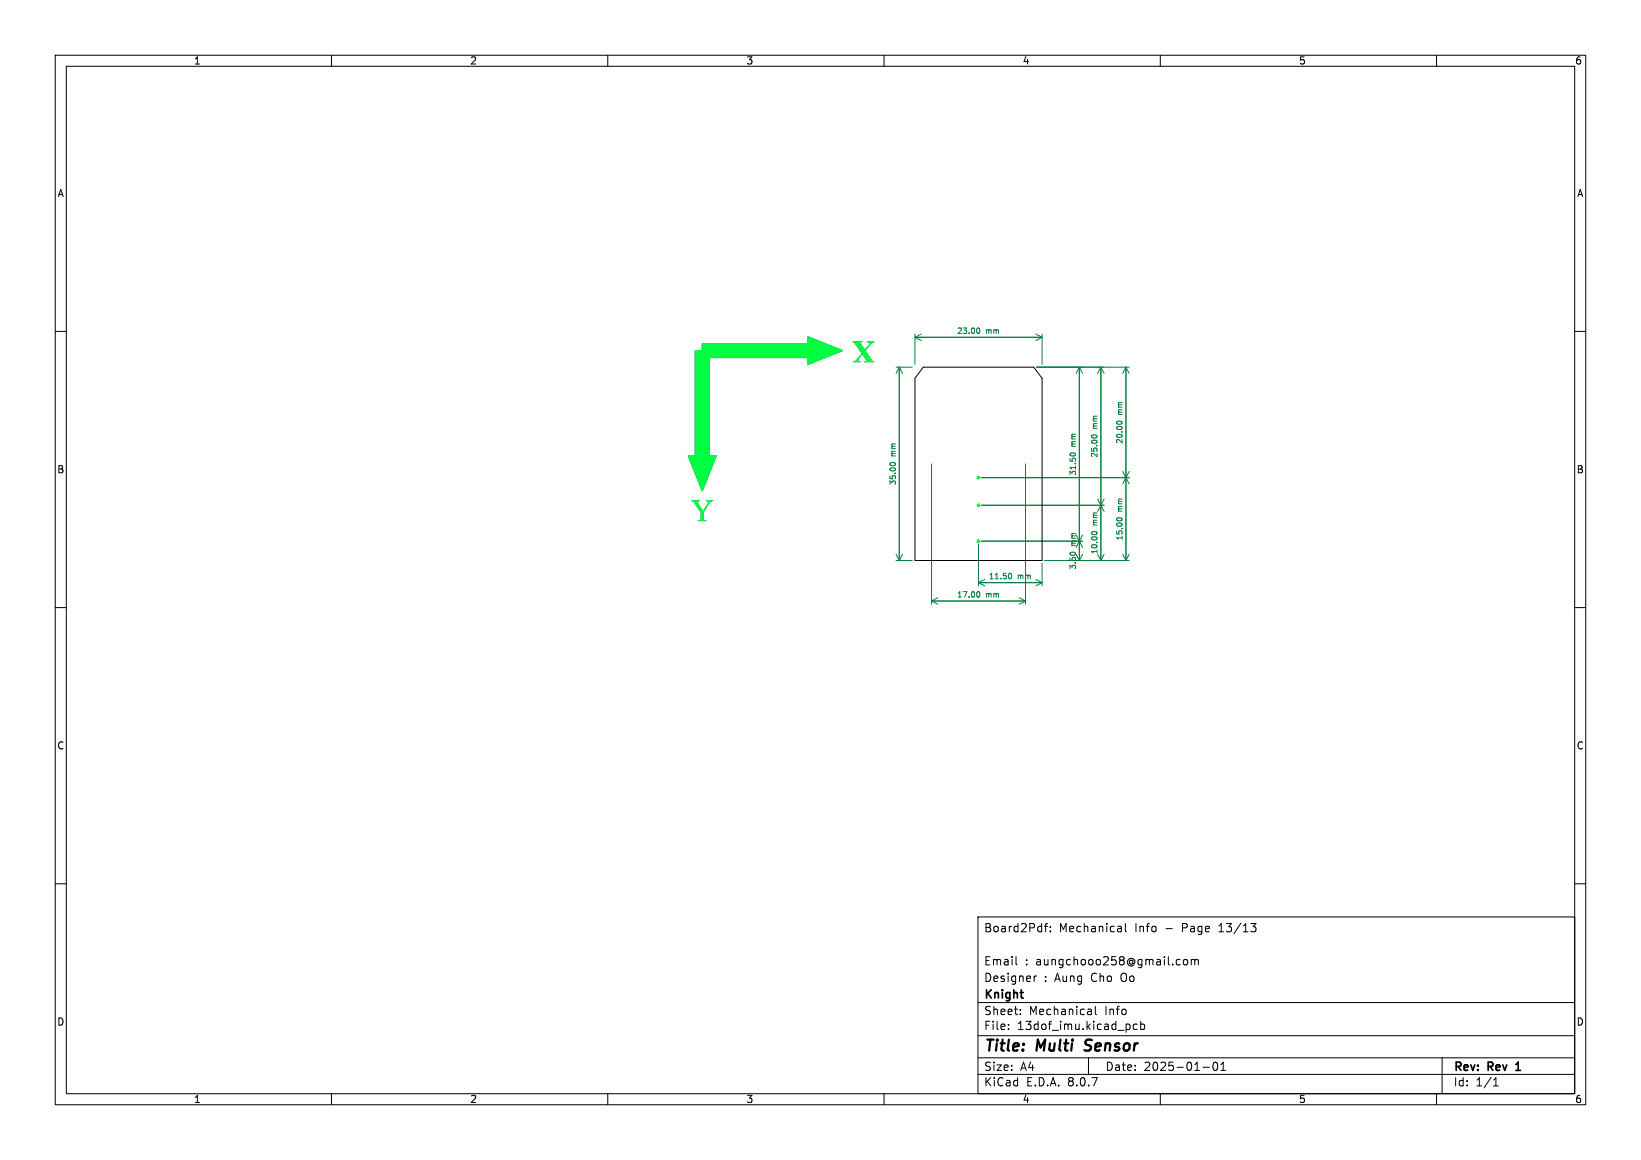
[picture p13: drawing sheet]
<svg xmlns="http://www.w3.org/2000/svg" width="297mm" height="210mm" viewBox="0 0 297 210" stroke-linecap="round" stroke-linejoin="round" font-family="sans-serif">
<defs><g id="words">
<g font-size="5.6" fill="#00ff40">
<text x="158.3" y="60.3" transform="rotate(-180 158.3 60.3)">X</text>
<text x="125.1" y="95.8">Y</text>
</g>
<g font-size="2.8">
<text x="178" y="190.9">Title:</text>
<text x="187.7" y="190.9">Multi</text>
<text x="197.2" y="190.9">Sensor</text>
</g>
<g font-size="2.1">
<text x="178" y="169">Board2Pdf:</text>
<text x="191.7" y="169">Mechanical</text>
<text x="205.4" y="169">Info</text>
<text x="211" y="169">-</text>
<text x="214.2" y="169">Page</text>
<text x="221" y="169">13/13</text>
<text x="178" y="178">Designer</text>
<text x="178" y="175">Email</text>
<text x="185.5" y="175">: aungchooo258@gmail.com</text>
<text x="188.9" y="178">: Aung</text>
<text x="197.6" y="178">Cho</text>
<text x="203.1" y="178">Oo</text>
<text x="178" y="184">Sheet:</text>
<text x="178" y="181.2">Knight</text>
<text x="186.2" y="184">Mechanical</text>
<text x="200" y="184">Info</text>
<text x="178" y="186.7">File:</text>
<text x="184.1" y="186.7">13dof_imu.kicad_pcb</text>
<text x="178" y="196.9">KiCad</text>
<text x="178" y="194.1">Size:</text>
<text x="184.7" y="194.1">A4</text>
<text x="185.7" y="196.9">E.D.A.</text>
<text x="193.3" y="196.9">8.0.7</text>
<text x="200" y="194.1">Date:</text>
<text x="207" y="194.1">2025-01-01</text>
<text x="263" y="194.3">Rev:</text>
<text x="263" y="196.9">Id:</text>
<text x="267.1" y="196.9">1/1</text>
<text x="269.4" y="194.3">Rev</text>
<text x="275.1" y="194.3">1</text>
</g>
<g font-size="1.8">
<text x="35" y="11.9">1</text>
<text x="85" y="11.9">2</text>
<text x="135" y="11.9">3</text>
<text x="185" y="11.9">4</text>
<text x="235" y="11.9">5</text>
<text x="285" y="11.9">6</text>
<text x="10.3" y="35.9">A</text>
<text x="285.4" y="35.9">A</text>
<text x="10.3" y="85.9">B</text>
<text x="285.3" y="85.9">B</text>
<text x="10.3" y="135.9">C</text>
<text x="285.3" y="135.9">C</text>
<text x="10.3" y="185.9">D</text>
<text x="285.3" y="185.9">D</text>
<text x="35" y="199.9">1</text>
<text x="85" y="199.9">2</text>
<text x="135" y="199.9">3</text>
<text x="185" y="199.9">4</text>
<text x="235" y="199.9">5</text>
<text x="285" y="199.9">6</text>
</g>
<g font-size="1.4" fill="#008040">
<text x="173.1" y="60.6">23.00</text>
<text x="178.4" y="60.6">mm</text>
<text x="198.8" y="77.7" transform="rotate(-90 198.8 77.7)">mm</text>
<text x="203.4" y="75.2" transform="rotate(-90 203.4 75.2)">mm</text>
<text x="162.3" y="82.7" transform="rotate(-90 162.3 82.7)">mm</text>
<text x="194.9" y="80.9" transform="rotate(-90 194.9 80.9)">mm</text>
<text x="198.8" y="83" transform="rotate(-90 198.8 83)">25.00</text>
<text x="203.4" y="80.5" transform="rotate(-90 203.4 80.5)">20.00</text>
<text x="162.3" y="88" transform="rotate(-90 162.3 88)">35.00</text>
<text x="194.9" y="86.2" transform="rotate(-90 194.9 86.2)">31.50</text>
<text x="198.8" y="95.2" transform="rotate(-90 198.8 95.2)">mm</text>
<text x="203.4" y="92.7" transform="rotate(-90 203.4 92.7)">mm</text>
<text x="194.9" y="98.9" transform="rotate(-90 194.9 98.9)">mm</text>
<text x="198.8" y="100.5" transform="rotate(-90 198.8 100.5)">10.00</text>
<text x="203.4" y="98" transform="rotate(-90 203.4 98)">15.00</text>
<text x="178.9" y="105.1">11.50</text>
<text x="184.2" y="105.1">mm</text>
<text x="194.9" y="103.2" transform="rotate(-90 194.9 103.2)">3.50</text>
<text x="173.1" y="108.4">17.00</text>
<text x="178.4" y="108.4">mm</text>
</g>
</g></defs>
<path d="M125.8 63.5h1.3v-1.3h19.1v-1.3l6.3 2.6-6.3 2.5v-1.3h-17.8v17.8h1.2l-2.5 6.4-2.5-6.4h1.2z" fill="#008040" stroke="#008040" stroke-width=".18"/>
<g fill="none" stroke="#008040" stroke-width=".18">
<path d="M177 59.4a.53 .53 0 0 1 .4 .5 .53 .53 0 0 1-.4 .5M162.2 66.5h2.9M162.8 66.5v35M162.8 66.5l.5 1.1M162.8 66.5l-.6 1.1M165.6 60.5v5.5M165.6 61.1h23M165.6 61.1l1.1 .6M166.7 60.5l-1.1 .6M187.5 60.5l1.1 .6M187.6 66.5h16.8M188.6 60.5v5.5"/>
<path d="M188.6 61.1l-1.1 .6M195.4 66.5v35l.5-1.2M195.4 66.5l.5 1.1M195.4 66.5l-.6 1.1M197.6 79.1a.53 .53 0 0 1 .5-.4 .53 .53 0 0 1 .5 .4M199.2 66.5v35M199.2 66.5l.6 1.1M199.2 66.5l-.5 1.1M202.1 76.6a.53 .53 0 0 1 .5-.4 .53 .53 0 0 1 .5 .4M203.8 66.5v35M203.8 66.5l.6 1.1M203.8 66.5l-.6 1.1"/>
<path d="M161.1 84.1a.53 .53 0 0 1 .5-.4 .53 .53 0 0 1 .5 .4M168.6 84v25.4M177.1 98.5v7.6M177.6 86.5h26.8M177.6 98h18.3M177.6 91.5h22.2M185.6 84v25.4M193.7 82.3a.53 .53 0 0 1 .5-.3 .53 .53 0 0 1 .5 .3M195.9 96.8l-.5 1.2 .5 1.1M197.6 96.6a.53 .53 0 0 1 .5-.4 .53 .53 0 0 1 .5 .4M198.7 90.3l1.1 2.3M199.8 90.3l-1.1 2.3"/>
<path d="M202.1 94.1a.53 .53 0 0 1 .5-.4 .53 .53 0 0 1 .5 .4M203.2 85.3l1.2 2.3M204.4 85.3l-1.2 2.3M162.2 100.3l.6 1.2M162.2 101.5h2.9M163.3 100.3l-.5 1.2M168.6 108.8h17M168.6 108.8l1.1 .6M169.7 108.2l-1.1 .6M177 107.1a.53 .53 0 0 1 .4 .5 .53 .53 0 0 1-.4 .5M177.1 105.5h11.5M177.1 105.5l1.1 .6"/>
<path d="M178.2 104.9l-1.1 .6M182.8 103.8a.53 .53 0 0 1 .3 .5 .53 .53 0 0 1-.3 .5M184.5 108.2l1.1 .6M185.6 108.8l-1.1 .6M187.5 104.9l1.1 .6M188.6 102v4.1M188.6 105.5l-1.1 .6M189.1 101.5h15.3M193.7 100.1l.3-.1 .6 .1M198.7 100.3l.5 1.2M199.8 100.3l-.6 1.2M203.2 100.3l.6 1.2"/>
<path d="M204.4 100.3l-.6 1.2"/>
</g>
<g fill="none" stroke="#000" stroke-width=".18">
<path d="M10 10h277v190h-277zM12 12h273v186h-273zM60 10v2M110 10v2M160 10v2M210 10v2M260 10v2M10 60h2M167.1 66.5h20l1.5 2v33h-23v-33zM285 60h2M10 110h2M285 110h2"/>
<path d="M10 160h2M177 166h108v32h-108zM183.9 173.2v1.3l.2 .2M187.2 176.7v1M187.6 176.7l-.3 .1-.1 .2M189 167.7h.6M189.6 167.2l-.4 .2v1.3M190.1 168.6v.1M190.1 167.8v.1M202.7 167.7l.3 .2v.8M203 168.6l-.5 .1M203 168.1h-.5"/>
<path d="M203.7 167.2v1.3l.2 .2M213.5 173.7l.1 .1M213.6 174.6l-.1 .1M214.2 173.8l.3-.1 .4 .1 .1 .6-.2 .2-.3 .1-.3-.1zM215.6 173.8l.4-.1 .2 .2M215.6 173.7v1M216.2 173.9l.3-.2 .3 .1 .1 .9M216.2 173.9v.8M226.4 167.2h.9l-.5 .6 .4 .1 .1 .5-.3 .3h-.4M285 160h2M60 198v2M110 198v2"/>
<path d="M160 198v2M177 194.5h108M177 191.5h108M177 187.5h108M177 181.5h108M182.5 186.3v.1M182.5 185.5v.1M184.7 183.6v.1M184.7 182.8v.1M197 191.5v3M197.3 182.7l.2 .2v.8M197.5 183.6l-.5 .1"/>
<path d="M197.5 183.1h-.5M198.2 182.2v1.3l.3 .2M204.5 185.5v.8M205.8 185.5l-.4-.1-.3 .3v.4l.1 .2h.6M206.5 185.5l.4-.1 .3 .3v.4l-.2 .2h-.5M206.5 184.9v1.5M210 198v2M217.7 193.2h1.2M219.7 192.4l.2-.1a.8 .8 0 0 1 .5 .7 .8 .8 0 0 1-.5 .8 1 1 0 0 1-.2-1.4zM221 193.8h.8M221 192.7l.4-.4v1.5M260 198v2"/>
<path d="M261 191.5v6.5M270.3 196.6h.9M270.3 195.5l.4-.4v1.5"/>
</g>
<g fill="#00ff40" stroke="#00ff40" stroke-width=".18">
<path d="M125.8 63.5h1.3v-1.3h19.1v-1.3l6.3 2.6-6.3 2.5v-1.3h-17.8v17.8h1.2l-2.5 6.4-2.5-6.4h1.2z"/>
<circle cx="177.1" cy="91.5" r=".25"/>
<circle cx="177.1" cy="86.5" r=".25"/>
<circle cx="177.1" cy="98" r=".25"/>
</g>
<path d="M274.3 193.8h.9M274.5 192.6l-.2 .1" fill="none" stroke="#000" stroke-width=".3"/>
<path d="M196.3 190.1l.2 .1M196.6 188.4l-.1 .2v.4" fill="none" stroke="#000" stroke-width=".4"/>
<use href="#words"/>
</svg>
